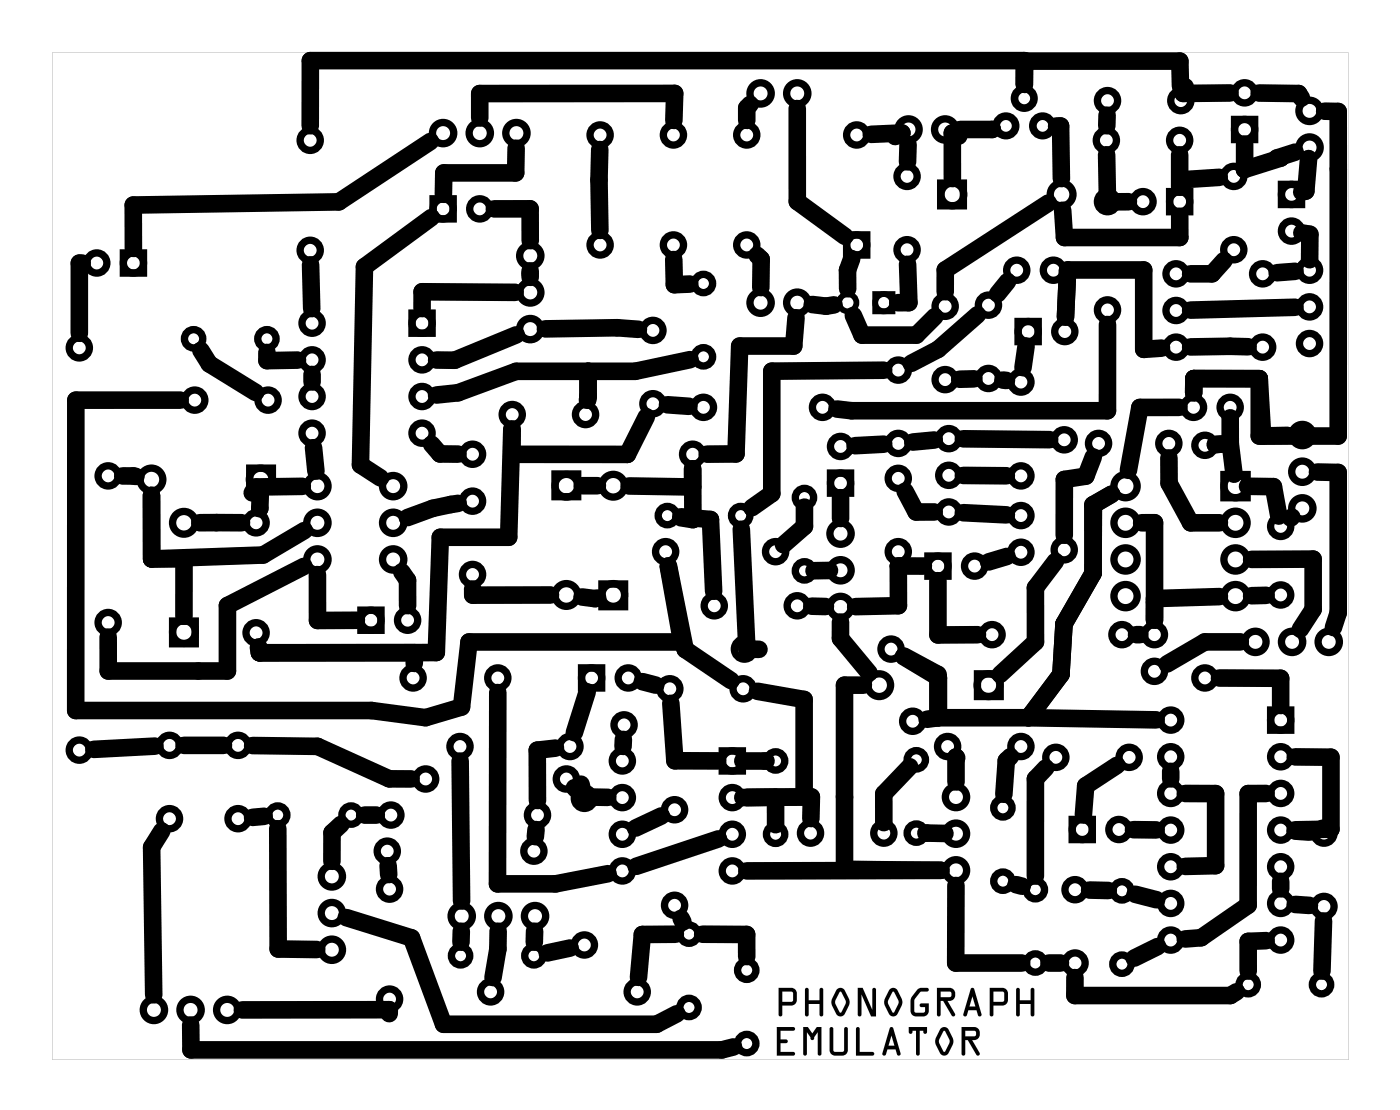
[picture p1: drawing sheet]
<svg xmlns="http://www.w3.org/2000/svg" width="97mm" height="77mm" viewBox="0 0 97 77" stroke-linecap="round" stroke-linejoin="round" font-family="sans-serif">
<g fill="#000">
<path d="M3.6 3.6v69.8h89.8v-69.8zM3.6 3.6h89.8v69.8h-89.8z"/>
<path d="M53.8 71.2h1.2a.13 .13 0 0 1 .1 .1 .13 .13 0 0 1-.1 .1h-.9v.6h.4a.13 .13 0 0 1 .1 .1 .13 .13 0 0 1-.1 .2h-.4v.6h.9a.13 .13 0 0 1 .1 .1 .13 .13 0 0 1-.1 .1h-1.2zM53.8 71.2v1.9h1.2a.13 .13 0 0 0 .1-.1 .13 .13 0 0 0-.1-.1h-.9v-.6h.4a.13 .13 0 0 0 .1-.2 .13 .13 0 0 0-.1-.1h-.4v-.6h.9a.13 .13 0 0 0 .1-.1 .13 .13 0 0 0-.1-.1zM55.7 71.2h.3l.3 .4 .3-.4h.3v1.8a.13 .13 0 0 1-.1 .1 .13 .13 0 0 1-.1-.1v-1.5l-.3 .4a.14 .14 0 0 1-.1 .2 .14 .14 0 0 1-.1-.2l-.3-.4v1.5a.13 .13 0 0 1-.1 .1 .13 .13 0 0 1-.1-.1zM55.7 71.2v1.8a.13 .13 0 0 0 .1 .1 .13 .13 0 0 0 .1-.1v-1.5l.3 .4a.14 .14 0 0 0 .1 .2 .14 .14 0 0 0 .1-.2l.3-.4v1.5a.13 .13 0 0 0 .1 .1 .13 .13 0 0 0 .1-.1v-1.8h-.3l-.3 .4-.3-.4zM57.5 71.2h.2v1.6l.2 .1h.5l.1-.1v-1.5a.13 .13 0 0 1 .1-.1 .13 .13 0 0 1 .2 .1v1.5a.39 .39 0 0 1-.4 .3h-.5a.39 .39 0 0 1-.4-.3zM57.5 71.2v1.6a.38 .38 0 0 0 .4 .3h.5a.39 .39 0 0 0 .4-.3v-1.5a.13 .13 0 0 0-.2-.1 .13 .13 0 0 0-.1 .1v1.5l-.1 .1h-.5l-.2-.1v-1.6zM59.4 71.2h.1l.1 .1v1.6h.9a.13 .13 0 0 1 .1 .1 .13 .13 0 0 1-.1 .1h-1.2zM59.4 71.2l-.1 1.9h1.2a.13 .13 0 0 0 .1-.1 .13 .13 0 0 0-.1-.1h-.9v-1.6l-.1-.1zM61.7 71.2h.2l.5 1.8a.13 .13 0 0 1-.1 .1 .13 .13 0 0 1-.1-.1l-.1-.3h-.6l-.1 .3a.13 .13 0 0 1-.2 .1 .13 .13 0 0 1-.1-.1zM61.7 71.2l-.6 1.8a.13 .13 0 0 0 .1 .1 .13 .13 0 0 0 .2-.1l.1-.3h.6l.1 .3a.13 .13 0 0 0 .1 .1 .13 .13 0 0 0 .1-.1l-.5-1.8zM61.8 71.7l-.2 .8h.4zM61.8 71.7l.2 .8h-.4zM63 71.2h1.2v.3a.13 .13 0 0 1-.1 .1 .13 .13 0 0 1-.1-.1v-.1h-.3v1.6a.13 .13 0 0 1-.1 .1 .13 .13 0 0 1-.1-.1v-1.6h-.3v.1a.13 .13 0 0 1-.1 .1 .13 .13 0 0 1-.1-.1zM63 71.2v.3a.13 .13 0 0 0 .1 .1 .13 .13 0 0 0 .1-.1v-.1h.3v1.6a.13 .13 0 0 0 .1 .1 .13 .13 0 0 0 .1-.1v-1.6h.3v.1a.13 .13 0 0 0 .1 .1 .13 .13 0 0 0 .1-.1v-.3zM65.2 71.3l.2-.1 .3 .1a1.17 1.17 0 0 1 0 1.7l-.3 .1-.2-.1-.4-.7a1.17 1.17 0 0 1 .3-1zM65.2 71.3l-.4 .7a1.16 1.16 0 0 0 .3 1 .33 .33 0 0 0 .6 0l.4-.7v-.3l-.4-.7-.3-.1zM65.4 71.4l-.3 .7 .3 .8 .4-.8-.3-.6zM65.4 71.4l.1 .1 .3 .6-.4 .8-.3-.8zM66.6 71.2h.9a.46 .46 0 0 1 .4 .5 .46 .46 0 0 1-.5 .4l.5 .8a.13 .13 0 0 1-.1 .2 .13 .13 0 0 1-.1 0l-.6-1h-.2v.9a.13 .13 0 0 1-.1 .1 .13 .13 0 0 1-.2-.1zM66.6 71.2v1.8a.13 .13 0 0 0 .2 .1 .13 .13 0 0 0 .1-.1v-.9h.2l.6 1a.13 .13 0 0 0 .1 0 .13 .13 0 0 0 .1-.2l-.5-.8a.46 .46 0 0 0 .5-.4 .46 .46 0 0 0-.4-.5zM66.9 71.4v.4h.6l.1-.1v-.3zM66.9 71.4h.7v.3l-.1 .1h-.6z"/>
<path d="M53.8 71.2h1.2a.13 .13 0 0 1 .1 .1 .13 .13 0 0 1-.1 .1h-.9v.6h.4a.13 .13 0 0 1 .1 .1 .13 .13 0 0 1-.1 .2h-.4v.6h.9a.13 .13 0 0 1 .1 .1 .13 .13 0 0 1-.1 .1h-1.2zM55.7 71.2h.3l.3 .4 .3-.4h.3v1.8a.13 .13 0 0 1-.1 .1 .13 .13 0 0 1-.1-.1v-1.5l-.3 .4a.14 .14 0 0 1-.1 .2 .14 .14 0 0 1-.1-.2l-.3-.4v1.5a.13 .13 0 0 1-.1 .1 .13 .13 0 0 1-.1-.1zM57.5 71.2h.2v1.6l.2 .1h.5l.1-.1v-1.5a.13 .13 0 0 1 .1-.1 .13 .13 0 0 1 .2 .1v1.5a.39 .39 0 0 1-.4 .3h-.5a.39 .39 0 0 1-.4-.3zM59.4 71.2h.1l.1 .1v1.6h.9a.13 .13 0 0 1 .1 .1 .13 .13 0 0 1-.1 .1h-1.2zM61.7 71.2h.2l.5 1.8a.13 .13 0 0 1-.1 .1 .13 .13 0 0 1-.1-.1l-.1-.3h-.6l-.1 .3a.13 .13 0 0 1-.2 .1 .13 .13 0 0 1-.1-.1zM61.8 71.7l-.2 .8h.4zM63 71.2h1.2v.3a.13 .13 0 0 1-.1 .1 .13 .13 0 0 1-.1-.1v-.1h-.3v1.6a.13 .13 0 0 1-.1 .1 .13 .13 0 0 1-.1-.1v-1.6h-.3v.1a.13 .13 0 0 1-.1 .1 .13 .13 0 0 1-.1-.1zM65.2 71.3l.2-.1 .3 .1a1.17 1.17 0 0 1 0 1.7l-.3 .1-.3-.1a1.17 1.17 0 0 1 .1-1.7zM65.4 71.4l-.3 .7 .3 .8 .4-.8-.3-.6zM66.6 71.2h.9a.46 .46 0 0 1 .4 .5 .46 .46 0 0 1-.5 .4l.5 .8a.13 .13 0 0 1-.1 .2 .13 .13 0 0 1-.1 0l-.6-1h-.2v.9a.13 .13 0 0 1-.1 .1 .13 .13 0 0 1-.2-.1zM66.9 71.4v.4h.6l.1-.1v-.3z"/>
<path d="M54 68.4h.8a.39 .39 0 0 1 .4 .4v.5a.39 .39 0 0 1-.4 .4h-.6v.6a.13 .13 0 0 1-.1 .1 .13 .13 0 0 1-.1-.1zM54 68.4v1.9a.13 .13 0 0 0 .1 .1 .13 .13 0 0 0 .1-.1v-.6h.6a.39 .39 0 0 0 .4-.4v-.5a.39 .39 0 0 0-.4-.4zM54.2 68.7v.7h.7v-.7zM54.2 68.7h.7v.7h-.7zM55.8 68.5h.2v.8h.8v-.7a.13 .13 0 0 1 .1-.2 .13 .13 0 0 1 .1 .2v1.7a.13 .13 0 0 1-.1 .1 .13 .13 0 0 1-.1-.1v-.7h-.8v.7a.13 .13 0 0 1-.1 .1 .13 .13 0 0 1-.1-.1zM55.8 68.5v1.8a.13 .13 0 0 0 .1 .1 .13 .13 0 0 0 .1-.1v-.7h.8v.7a.13 .13 0 0 0 .1 .1 .13 .13 0 0 0 .1-.1v-1.7a.13 .13 0 0 0-.1-.2 .13 .13 0 0 0-.1 .2v.7h-.8v-.8zM58 68.6l.2-.2 .3 .2a1.17 1.17 0 0 1 0 1.7l-.3 .1-.2-.1-.4-.7a1.17 1.17 0 0 1 .3-1zM58 68.6l-.4 .7a1.16 1.16 0 0 0 .3 .9 .33 .33 0 0 0 .6 0l.4-.6v-.3l-.4-.7-.3-.2zM58.2 68.7l-.3 .7 .3 .8 .4-.8-.3-.7zM58.2 68.7h.1l.3 .7-.4 .8-.3-.8zM59.4 68.4h.4l.6 1.6v-1.4a.14 .14 0 0 1 .2-.2 .13 .13 0 0 1 .1 .2v1.8h-.3l-.7-1.5v1.4a.13 .13 0 0 1-.1 .1 .13 .13 0 0 1-.2-.1zM59.4 68.4v1.9a.13 .13 0 0 0 .2 .1 .13 .13 0 0 0 .1-.1v-1.4l.7 1.5h.3v-1.8a.13 .13 0 0 0-.1-.2 .14 .14 0 0 0-.2 .2v1.4l-.6-1.6zM61.7 68.6l.2-.2 .3 .2a1.17 1.17 0 0 1-.1 1.7l-.2 .1-.2-.1-.4-.7a1.17 1.17 0 0 1 .3-1zM61.7 68.6l-.4 .7a1.16 1.16 0 0 0 .3 .9 .33 .33 0 0 0 .6 0l.3-.6v-.3l-.4-.7-.2-.2zM61.9 68.7l-.4 .7 .4 .8 .4-.8-.3-.7zM61.9 68.7h.1l.3 .7-.4 .8-.4-.8zM63.5 68.6l.2-.1 .5-.1a.14 .14 0 0 1 .2 .2 .13 .13 0 0 1-.2 .1h-.4l-.4 .6v.8h.7v-.3h-.2a.14 .14 0 0 1-.2-.2 .13 .13 0 0 1 .2-.1h.5v.5a.39 .39 0 0 1-.4 .4h-.5a.38 .38 0 0 1-.4-.4v-.8zM63.5 68.6a1.44 1.44 0 0 0-.3 1.7 1.01 1.01 0 0 0 1 0l.2-.3v-.5h-.5a.13 .13 0 0 0-.2 .1 .14 .14 0 0 0 .2 .2h.2v.3h-.7v-.8l.4-.6h.4a.13 .13 0 0 0 .2-.1 .14 .14 0 0 0-.2-.2h-.3zM64.9 68.4h.9a.46 .46 0 0 1 .4 .6 .46 .46 0 0 1-.5 .3l.5 .9a.13 .13 0 0 1-.1 .2 .13 .13 0 0 1-.2 0l-.5-1.1h-.2v1a.13 .13 0 0 1-.1 .1 .13 .13 0 0 1-.2-.1zM64.9 68.4v1.9a.13 .13 0 0 0 .2 .1 .13 .13 0 0 0 .1-.1v-1h.2l.5 1.1a.13 .13 0 0 0 .2 0 .13 .13 0 0 0 .1-.2l-.5-.9a.46 .46 0 0 0 .5-.3 .46 .46 0 0 0-.4-.6zM65.2 68.7v.4h.6l.1-.1v-.3zM65.2 68.7h.7v.3l-.1 .1h-.6zM67.3 68.5h.2l.5 1.8a.13 .13 0 0 1-.1 .1 .13 .13 0 0 1-.1-.1l-.1-.3h-.6l-.1 .3a.13 .13 0 0 1-.1 .1 .13 .13 0 0 1-.2-.1zM67.3 68.5l-.6 1.8a.13 .13 0 0 0 .2 .1 .13 .13 0 0 0 .1-.1l.1-.3h.6l.1 .3a.13 .13 0 0 0 .1 .1 .13 .13 0 0 0 .1-.1l-.5-1.8zM67.4 69l-.2 .7h.4zM67.4 69l.2 .7h-.4zM68.6 68.4h.9a.39 .39 0 0 1 .3 .4v.5a.39 .39 0 0 1-.3 .4h-.7v.6a.13 .13 0 0 1-.1 .1 .13 .13 0 0 1-.1-.1zM68.6 68.4v1.9a.13 .13 0 0 0 .1 .1 .13 .13 0 0 0 .1-.1v-.6h.7a.39 .39 0 0 0 .3-.4v-.5a.39 .39 0 0 0-.3-.4zM68.8 68.7v.7h.8v-.7zM68.8 68.7h.8v.7h-.8zM70.4 68.5h.3v.8h.7v-.7a.13 .13 0 0 1 .1-.2 .14 .14 0 0 1 .2 .2v1.7a.13 .13 0 0 1-.2 .1 .13 .13 0 0 1-.1-.1v-.7h-.7v.7a.13 .13 0 0 1-.2 .1 .13 .13 0 0 1-.1-.1zM70.4 68.5v1.8a.13 .13 0 0 0 .1 .1 .13 .13 0 0 0 .2-.1v-.7h.7v.7a.13 .13 0 0 0 .1 .1 .13 .13 0 0 0 .2-.1v-1.7a.14 .14 0 0 0-.2-.2 .13 .13 0 0 0-.1 .2v.7h-.7v-.8z"/>
<path d="M54 68.4h.8a.39 .39 0 0 1 .4 .4v.5a.39 .39 0 0 1-.4 .4h-.6v.6a.13 .13 0 0 1-.1 .1 .13 .13 0 0 1-.1-.1zM54.2 68.7v.7h.7v-.7zM55.8 68.5h.2v.8h.8v-.7a.13 .13 0 0 1 .1-.2 .13 .13 0 0 1 .1 .2v1.7a.13 .13 0 0 1-.1 .1 .13 .13 0 0 1-.1-.1v-.7h-.8v.7a.13 .13 0 0 1-.1 .1 .13 .13 0 0 1-.1-.1zM58 68.6l.2-.2 .3 .2a1.17 1.17 0 0 1 0 1.7l-.3 .1-.3-.2a1.17 1.17 0 0 1 .1-1.6zM58.2 68.7l-.3 .7 .3 .8 .4-.8-.3-.7zM59.4 68.4h.4l.6 1.6v-1.4a.14 .14 0 0 1 .2-.2 .13 .13 0 0 1 .1 .2v1.8h-.3l-.7-1.5v1.4a.13 .13 0 0 1-.1 .1 .13 .13 0 0 1-.2-.1zM61.7 68.6l.2-.2 .3 .2a1.17 1.17 0 0 1-.1 1.7l-.2 .1-.3-.2a1.17 1.17 0 0 1 .1-1.6zM61.9 68.7l-.4 .7 .4 .8 .4-.8-.3-.7zM63.5 68.6l.2-.1 .5-.1a.14 .14 0 0 1 .2 .2 .13 .13 0 0 1-.2 .1h-.4l-.4 .6v.8h.7v-.3h-.2a.14 .14 0 0 1-.2-.2 .13 .13 0 0 1 .2-.1h.5v.5a.39 .39 0 0 1-.4 .4h-.5a.38 .38 0 0 1-.4-.4 1.36 1.36 0 0 1 .4-1.4zM64.9 68.4h.9a.46 .46 0 0 1 .4 .6 .46 .46 0 0 1-.5 .3l.5 .9a.13 .13 0 0 1-.1 .2 .13 .13 0 0 1-.2 0l-.5-1.1h-.2v1a.13 .13 0 0 1-.1 .1 .13 .13 0 0 1-.2-.1zM65.2 68.7v.4h.6l.1-.1v-.3zM67.3 68.5h.2l.5 1.8a.13 .13 0 0 1-.1 .1 .13 .13 0 0 1-.1-.1l-.1-.3h-.6l-.1 .3a.13 .13 0 0 1-.1 .1 .13 .13 0 0 1-.2-.1zM67.4 69l-.2 .7h.4zM68.6 68.4h.9a.39 .39 0 0 1 .3 .4v.5a.39 .39 0 0 1-.3 .4h-.7v.6a.13 .13 0 0 1-.1 .1 .13 .13 0 0 1-.1-.1zM68.8 68.7v.7h.8v-.7zM70.4 68.5h.3v.8h.7v-.7a.13 .13 0 0 1 .1-.2 .14 .14 0 0 1 .2 .2v1.7a.13 .13 0 0 1-.2 .1 .13 .13 0 0 1-.1-.1v-.7h-.7v.7a.13 .13 0 0 1-.2 .1 .13 .13 0 0 1-.1-.1z"/>
</g>
<g fill="none" stroke="#000" stroke-width=".51">
<path d="M8.5 17.5h1.4v1.4h-1.4zM30 13.8h1.4v1.4h-1.4zM58.7 16.3h1.4v1.4h-1.4zM65.2 12.7h1.6v1.6h-1.6zM81 13.3h1.4v1.4h-1.4zM85.5 8.3h1.4v1.4h-1.4zM88.8 12.8h1.4v1.4h-1.4zM17.3 32.4h1.6v1.6h-1.6zM28.5 21.7h1.4v1.4h-1.4zM38.5 32.8h1.5v1.6h-1.5zM57.5 32.8h1.4v1.4h-1.4zM64.3 38.5h1.4v1.4h-1.4z"/>
<path d="M70.5 22.3h1.4v1.4h-1.4zM84.8 32.9h1.6v1.6h-1.6zM12 43h1.5v1.6h-1.5zM25 42.3h1.4v1.4h-1.4zM40.3 46.3h1.4v1.4h-1.4zM41.7 40.5h1.6v1.5h-1.6zM50 52h1.4v1.4h-1.4zM67.7 46.7h1.6v1.6h-1.6zM74.3 56.8h1.4v1.4h-1.4zM88 49.2h1.4v1.4h-1.4z"/>
<circle cx="6.7" cy="18.2" r=".7"/>
<circle cx="9.2" cy="18.2" r=".7"/>
<circle cx="21.5" cy="9.7" r=".7"/>
<circle cx="21.5" cy="17.3" r=".7"/>
<circle cx="30.7" cy="9.2" r=".74"/>
<circle cx="30.7" cy="14.5" r=".7"/>
<circle cx="33.2" cy="9.2" r=".74"/>
<circle cx="33.2" cy="14.5" r=".7"/>
<circle cx="35.8" cy="9.2" r=".74"/>
<circle cx="36.7" cy="17.7" r=".74"/>
<circle cx="41.6" cy="17" r=".7"/>
<circle cx="41.6" cy="9.4" r=".7"/>
<circle cx="46.7" cy="17" r=".7"/>
<circle cx="46.7" cy="9.4" r=".7"/>
<circle cx="48.7" cy="19.6" r=".64"/>
<circle cx="51.7" cy="17" r=".7"/>
<circle cx="51.7" cy="9.4" r=".7"/>
<circle cx="52.7" cy="6.5" r=".74"/>
<circle cx="55.2" cy="6.5" r=".74"/>
<circle cx="59.4" cy="17" r=".7"/>
<circle cx="59.4" cy="9.4" r=".7"/>
<circle cx="62.9" cy="17.3" r=".7"/>
<circle cx="62.9" cy="12.2" r=".7"/>
<circle cx="63" cy="9" r=".74"/>
<circle cx="65.5" cy="9" r=".74"/>
<circle cx="66" cy="13.5" r=".79"/>
<circle cx="70.5" cy="18.7" r=".7"/>
<circle cx="73" cy="18.7" r=".7"/>
<circle cx="73.6" cy="13.5" r=".79"/>
<circle cx="76.7" cy="9.7" r=".7"/>
<circle cx="76.7" cy="7" r=".7"/>
<circle cx="76.7" cy="14" r=".7"/>
<circle cx="79.2" cy="14" r=".7"/>
<circle cx="81.5" cy="19" r=".7"/>
<circle cx="81.7" cy="14" r=".7"/>
<circle cx="81.7" cy="9.7" r=".7"/>
<circle cx="81.8" cy="7" r=".7"/>
<circle cx="85.5" cy="17.3" r=".7"/>
<circle cx="85.5" cy="12.2" r=".7"/>
<circle cx="86.2" cy="9" r=".7"/>
<circle cx="86.2" cy="6.4" r=".7"/>
<circle cx="87.5" cy="19" r=".7"/>
<circle cx="89.5" cy="16" r=".7"/>
<circle cx="89.5" cy="13.5" r=".7"/>
<circle cx="90.7" cy="18.7" r=".7"/>
<circle cx="90.7" cy="7.7" r=".74"/>
<circle cx="90.7" cy="10.2" r=".74"/>
<circle cx="5.5" cy="24.1" r=".7"/>
<circle cx="7.5" cy="33" r=".7"/>
<circle cx="10.5" cy="33.2" r=".79"/>
<circle cx="12.7" cy="36.2" r=".79"/>
<circle cx="13.4" cy="23.5" r=".64"/>
<circle cx="13.5" cy="27.7" r=".7"/>
<circle cx="17.7" cy="36.2" r=".7"/>
<circle cx="18.1" cy="33.2" r=".79"/>
<circle cx="18.5" cy="23.5" r=".64"/>
<circle cx="18.6" cy="27.7" r=".7"/>
<circle cx="21.6" cy="22.4" r=".7"/>
<circle cx="21.6" cy="24.9" r=".7"/>
<circle cx="21.6" cy="27.5" r=".7"/>
<circle cx="21.6" cy="30" r=".7"/>
<circle cx="22" cy="38.8" r=".74"/>
<circle cx="22" cy="33.7" r=".74"/>
<circle cx="22" cy="36.2" r=".74"/>
<circle cx="27.2" cy="38.8" r=".74"/>
<circle cx="27.2" cy="33.7" r=".74"/>
<circle cx="27.2" cy="36.2" r=".74"/>
<circle cx="29.2" cy="22.4" r=".7"/>
<circle cx="29.2" cy="27.5" r=".7"/>
<circle cx="29.2" cy="24.9" r=".7"/>
<circle cx="29.2" cy="30" r=".7"/>
<circle cx="32.7" cy="39.8" r=".7"/>
<circle cx="32.7" cy="34.7" r=".7"/>
<circle cx="32.7" cy="31.5" r=".7"/>
<circle cx="35.5" cy="28.7" r=".7"/>
<circle cx="36.7" cy="22.8" r=".74"/>
<circle cx="36.7" cy="20.3" r=".74"/>
<circle cx="39.2" cy="33.7" r=".79"/>
<circle cx="40.6" cy="28.7" r=".7"/>
<circle cx="42.5" cy="33.7" r=".79"/>
<circle cx="45.2" cy="28" r=".7"/>
<circle cx="45.2" cy="22.9" r=".7"/>
<circle cx="46.1" cy="38.2" r=".7"/>
<circle cx="46.2" cy="35.7" r=".64"/>
<circle cx="48" cy="31.5" r=".7"/>
<circle cx="48.7" cy="24.7" r=".64"/>
<circle cx="48.7" cy="28.2" r=".7"/>
<circle cx="51.3" cy="35.7" r=".64"/>
<circle cx="52.7" cy="21" r=".74"/>
<circle cx="53.7" cy="38.2" r=".7"/>
<circle cx="55.2" cy="21" r=".74"/>
<circle cx="55.7" cy="34.5" r=".64"/>
<circle cx="55.7" cy="39.6" r=".64"/>
<circle cx="57" cy="28.2" r=".7"/>
<circle cx="58.2" cy="33.5" r=".7"/>
<circle cx="58.2" cy="30.9" r=".7"/>
<circle cx="58.2" cy="37" r=".74"/>
<circle cx="58.2" cy="39.5" r=".74"/>
<circle cx="62.2" cy="38.2" r=".7"/>
<circle cx="62.2" cy="30.7" r=".7"/>
<circle cx="62.2" cy="33.1" r=".7"/>
<circle cx="62.2" cy="25.6" r=".7"/>
<circle cx="65" cy="39.2" r=".7"/>
<circle cx="65.5" cy="26.3" r=".7"/>
<circle cx="65.5" cy="21.2" r=".7"/>
<circle cx="65.7" cy="35.5" r=".7"/>
<circle cx="65.7" cy="32.9" r=".7"/>
<circle cx="65.7" cy="30.4" r=".7"/>
<circle cx="67.5" cy="39.2" r=".7"/>
<circle cx="68.5" cy="26.2" r=".7"/>
<circle cx="68.5" cy="21.1" r=".7"/>
<circle cx="70.7" cy="33" r=".7"/>
<circle cx="70.7" cy="26.5" r=".7"/>
<circle cx="70.7" cy="38.3" r=".7"/>
<circle cx="70.7" cy="35.7" r=".7"/>
<circle cx="71.2" cy="23" r=".7"/>
<circle cx="73.7" cy="38.1" r=".7"/>
<circle cx="73.7" cy="30.5" r=".7"/>
<circle cx="73.8" cy="23" r=".7"/>
<circle cx="76.1" cy="30.7" r=".7"/>
<circle cx="76.7" cy="21.5" r=".7"/>
<circle cx="78" cy="38.8" r=".8"/>
<circle cx="78" cy="33.7" r=".8"/>
<circle cx="78" cy="36.2" r=".8"/>
<circle cx="81" cy="30.7" r=".7"/>
<circle cx="81.5" cy="24.1" r=".7"/>
<circle cx="81.5" cy="21.5" r=".7"/>
<circle cx="82.7" cy="28.2" r=".7"/>
<circle cx="83.5" cy="30.9" r=".7"/>
<circle cx="85.2" cy="28.2" r=".7"/>
<circle cx="85.6" cy="38.8" r=".8"/>
<circle cx="85.6" cy="33.7" r=".8"/>
<circle cx="85.6" cy="36.2" r=".8"/>
<circle cx="87.5" cy="24.1" r=".7"/>
<circle cx="88.7" cy="36.5" r=".7"/>
<circle cx="90.2" cy="32.7" r=".74"/>
<circle cx="90.2" cy="35.2" r=".74"/>
<circle cx="90.2" cy="30.1" r=".74"/>
<circle cx="90.7" cy="23.8" r=".7"/>
<circle cx="90.7" cy="21.3" r=".7"/>
<circle cx="5.5" cy="52" r=".7"/>
<circle cx="7.5" cy="43.1" r=".7"/>
<circle cx="11.7" cy="56.7" r=".7"/>
<circle cx="11.7" cy="51.6" r=".7"/>
<circle cx="12.7" cy="43.8" r=".79"/>
<circle cx="16.5" cy="56.7" r=".7"/>
<circle cx="16.5" cy="51.6" r=".7"/>
<circle cx="17.7" cy="43.8" r=".7"/>
<circle cx="19.2" cy="56.5" r=".64"/>
<circle cx="24.3" cy="56.5" r=".64"/>
<circle cx="25.7" cy="43" r=".7"/>
<circle cx="26.8" cy="59" r=".7"/>
<circle cx="27.1" cy="56.5" r=".7"/>
<circle cx="28.2" cy="43" r=".7"/>
<circle cx="28.6" cy="47" r=".7"/>
<circle cx="29.5" cy="54" r=".7"/>
<circle cx="31.9" cy="51.7" r=".7"/>
<circle cx="34.5" cy="47" r=".7"/>
<circle cx="37" cy="59" r=".7"/>
<circle cx="37.2" cy="56.5" r=".7"/>
<circle cx="39.2" cy="54" r=".7"/>
<circle cx="39.2" cy="41.2" r=".79"/>
<circle cx="39.5" cy="51.7" r=".7"/>
<circle cx="40.5" cy="55.3" r=".7"/>
<circle cx="41" cy="47" r=".7"/>
<circle cx="42.5" cy="41.2" r=".79"/>
<circle cx="43.1" cy="52.7" r=".7"/>
<circle cx="43.1" cy="57.8" r=".7"/>
<circle cx="43.1" cy="55.3" r=".7"/>
<circle cx="43.2" cy="50.2" r=".7"/>
<circle cx="43.5" cy="47" r=".7"/>
<circle cx="46.4" cy="47.7" r=".7"/>
<circle cx="46.7" cy="56.1" r=".7"/>
<circle cx="49.5" cy="42" r=".7"/>
<circle cx="50.7" cy="52.7" r=".7"/>
<circle cx="50.7" cy="57.8" r=".7"/>
<circle cx="50.7" cy="55.3" r=".7"/>
<circle cx="51.5" cy="47.7" r=".7"/>
<circle cx="51.6" cy="45" r=".7"/>
<circle cx="53.7" cy="52.7" r=".64"/>
<circle cx="53.7" cy="57.8" r=".64"/>
<circle cx="55.2" cy="42" r=".7"/>
<circle cx="56.2" cy="57.7" r=".7"/>
<circle cx="58.2" cy="42.1" r=".74"/>
<circle cx="60.9" cy="47.5" r=".79"/>
<circle cx="61.2" cy="57.7" r=".7"/>
<circle cx="61.7" cy="45" r=".7"/>
<circle cx="63.2" cy="50" r=".7"/>
<circle cx="63.5" cy="57.7" r=".64"/>
<circle cx="63.5" cy="52.6" r=".64"/>
<circle cx="65.7" cy="51.7" r=".7"/>
<circle cx="66.2" cy="55.2" r=".74"/>
<circle cx="66.2" cy="57.8" r=".74"/>
<circle cx="68.5" cy="47.5" r=".79"/>
<circle cx="68.7" cy="44" r=".7"/>
<circle cx="69.5" cy="56" r=".64"/>
<circle cx="70.7" cy="51.7" r=".7"/>
<circle cx="73.2" cy="52.5" r=".7"/>
<circle cx="75" cy="57.5" r=".7"/>
<circle cx="77.5" cy="57.5" r=".7"/>
<circle cx="77.7" cy="44" r=".7"/>
<circle cx="78" cy="41.3" r=".8"/>
<circle cx="78.2" cy="52.5" r=".7"/>
<circle cx="80" cy="46.5" r=".7"/>
<circle cx="80" cy="44" r=".7"/>
<circle cx="81.1" cy="49.9" r=".7"/>
<circle cx="81.1" cy="57.5" r=".7"/>
<circle cx="81.1" cy="52.4" r=".7"/>
<circle cx="81.1" cy="55" r=".7"/>
<circle cx="83.5" cy="47" r=".7"/>
<circle cx="85.6" cy="41.3" r=".8"/>
<circle cx="87" cy="44.5" r=".74"/>
<circle cx="88.7" cy="41.2" r=".7"/>
<circle cx="88.7" cy="49.9" r=".7"/>
<circle cx="88.7" cy="55" r=".7"/>
<circle cx="88.7" cy="52.4" r=".7"/>
<circle cx="88.7" cy="57.5" r=".7"/>
<circle cx="89.5" cy="44.5" r=".74"/>
<circle cx="91.7" cy="57.7" r=".7"/>
<circle cx="92.1" cy="44.5" r=".74"/>
<circle cx="10.7" cy="70" r=".74"/>
<circle cx="13.2" cy="70" r=".74"/>
<circle cx="15.7" cy="70" r=".74"/>
<circle cx="23" cy="65.8" r=".74"/>
<circle cx="23" cy="60.7" r=".74"/>
<circle cx="23" cy="63.3" r=".74"/>
<circle cx="27" cy="61.6" r=".7"/>
<circle cx="27" cy="69.2" r=".7"/>
<circle cx="31.9" cy="66.2" r=".64"/>
<circle cx="32" cy="63.5" r=".74"/>
<circle cx="34" cy="68.7" r=".7"/>
<circle cx="34.5" cy="63.5" r=".74"/>
<circle cx="37" cy="66.2" r=".64"/>
<circle cx="37.1" cy="63.5" r=".74"/>
<circle cx="40.5" cy="65.5" r=".7"/>
<circle cx="43.1" cy="60.3" r=".7"/>
<circle cx="44.2" cy="68.7" r=".7"/>
<circle cx="46.7" cy="62.7" r=".7"/>
<circle cx="47.7" cy="64.7" r=".64"/>
<circle cx="47.7" cy="69.8" r=".64"/>
<circle cx="50.7" cy="60.3" r=".7"/>
<circle cx="51.7" cy="72.3" r=".64"/>
<circle cx="51.7" cy="67.2" r=".64"/>
<circle cx="66.2" cy="60.3" r=".74"/>
<circle cx="69.5" cy="61.1" r=".64"/>
<circle cx="71.7" cy="66.7" r=".64"/>
<circle cx="71.7" cy="61.6" r=".64"/>
<circle cx="74.5" cy="66.7" r=".7"/>
<circle cx="74.5" cy="61.6" r=".7"/>
<circle cx="77.7" cy="66.8" r=".64"/>
<circle cx="77.7" cy="61.7" r=".64"/>
<circle cx="81.1" cy="65.1" r=".7"/>
<circle cx="81.1" cy="60.1" r=".7"/>
<circle cx="81.1" cy="62.6" r=".7"/>
<circle cx="86.5" cy="68.2" r=".64"/>
<circle cx="88.7" cy="60.1" r=".7"/>
<circle cx="88.7" cy="65.1" r=".7"/>
<circle cx="88.7" cy="62.6" r=".7"/>
<circle cx="91.6" cy="68.2" r=".64"/>
<circle cx="91.7" cy="62.8" r=".7"/>
</g>
<g fill="none" stroke="#000" stroke-width=".53">
<circle cx="69.7" cy="8.7" r=".67"/>
<circle cx="71" cy="6.8" r=".67"/>
<circle cx="72.2" cy="8.7" r=".67"/>
</g>
<g fill="none" stroke="#000" stroke-width=".4">
<path d="M60.6 20.4h1.2v1.2h-1.2z"/>
<circle cx="58.7" cy="21" r=".6"/>
<circle cx="61.2" cy="21" r=".6"/>
</g>
<g fill="none" stroke="#000" stroke-width="1.2">
<path d="M5.7 18.2h-.2v4.9M21.5 18.4l.1 3M29.8 9.8l-6.3 4.2-14.3 .2v3M29.9 15.1l-4.6 3.4-.3 13.7 1.4 .9M33.2 8.2v-1.7h13.6l-.1 1.8M34.3 14.5h2.4v2.2M35.8 10.3l-.1 1.7h-4.9l-.1 1.5M36.7 18.8v.4M41.6 10.4v5.6M46.7 18v1.7h1.1M52 7.2l-.3 .3v.8M52.5 17.7l.2 .3v1.9"/>
<path d="M55.2 7.5v6.5l3.4 2.4M59 17.9l-.3 .8v1.3M60.4 9.3l2.1-.1-.5 .3M62.9 18.3l.1 2.7h-.8M62.9 10v1.2M66.4 9.4l-.4-.2v3.2M68.8 9h-2.3M68.8 9h.1M69.8 19.5l-.7 .9M72.6 14.1l-7.1 4.6v1.5M73.2 8.7h.3v3.7M73.6 14.6l.2 1.9h8l-.1-1.5"/>
<path d="M74 18.7h.1M74 18.7h5.3v5.5l1.2-.1M74 18.7l-.2 3.3M76.7 10.7v3.3h1.5M76.7 8v.7M81.7 10.7v2.3l.1-.5 2.7-.2M81.8 6v-1.8h-10.8v1.6v-1.6h-49.5v4.5M82.1 6l-.1 .5 3.2-.1M84.8 18.1l-.8 .9h-1.5M86.2 10v1.5M87.3 6.4l2.7 .1 .2 .3M89.7 18.8l-1.2 .1"/>
<path d="M89.7 10.5l-1.2 .5h.3l-2.6 .7h.1M90.2 16.1l.6 .1v1.8M90.7 11l-.2 2.2-.3 .1M91.8 7.7h.9v22.5h-5.2l-.2-4M8.5 33h.9M10.5 34.3v4.4M10.5 38.7h2.3l-.1 4M12.5 27.7h-7.2l-.1 21.5h20.5l3.8 .5 2.5-.7 .5-4.5h14.7l-.9-5.3M13.8 36.2h2.9M13.9 24.3l.6 .9 3.2 2M18 34.3v.9M18.5 24.4v.6l2.1-.1"/>
<path d="M20.9 33.7h-3.2l-.2 .4M21.1 39.2l-5.3 2.8v4.5h-8.3v-2.4M21.1 36.8l-2.9 1.7-7.7 .2M21.6 25.9v.6M21.7 31l.2 1.6M22 39.8v3.2h2.7M27.8 39.6l.4 .6v1.8M29.9 30.8l.6 .7h1.2M31.7 34.9l-1.7 .3-1.8 .7M35.5 29.7l-.3 7.5h-4.7l-.3 8h-12.2l-.1-.4M35.7 20.3l-6.4-.1-.1 1.2M35.8 23.2l-4.3 1.8-1.2-.1"/>
<path d="M37.8 22.8l5-.1 1.4 .1M40.3 33.7h1.1M40.8 25.7l-.1 2M43.6 33.7h4.4v-1.2v3.5l-.8-.1M44.8 28.9l-1.3 2.6h-8v-1.8M46.3 28l1.4 .2M46.3 39.2l1.2 5.8 3.2 2.2M47.2 35.8l2 .2 .3 5M47.8 24.9l-3.8 .8h-8.2l-4.1 1.5-1.5 .2M51.4 36.7l.4 8.3h.8M55.2 22l-.2 2h-3.7l-.3 7.5h-2M55.7 35.1v1.4l-1.4 1.2"/>
<path d="M56.3 21.1l.9 .1 .6-.1M57.5 39.5h-1.1M58.2 34.5v1.4M59.1 21.9l.6 1.3h3.8l1.3-1.3M61.2 25.7h-7.7v8.5l-1.4 1M61.2 30.8l-1.9 .1M62.7 34l.8 1.5h1.2M64 39.2h-1.7v2.8h-3M64.7 30.5l-1.4 .1M66.8 35.5l2.9 .2M66.8 30.4l5.9 .1M66.8 32.9l2.9 .1"/>
<path d="M67.5 26.2l-1 .1M67.7 21.8l-2.7 2.4-1.9 1M69.5 26.3l.2 .1M69.8 38.6l-1.3 .3M71.1 24l-.2 1.5M73.1 38.9l-1.4 1.8 .1 3.8-2.5 2.2M75.7 39.7l-2 3.5-.2 3.5M75.8 31.7l-.6 1.3-1.4 .2-.1 3.9M76.7 22.5v6h-17.7l-1-.2M77 34.2l-1.3 .8v4.7M77 34.2l-1.2 .8-.1 4.7M79.1 36.2h.9v5.5"/>
<path d="M81 31.7v1.8l1.5 2.7h2M81.7 28.2h-2.7l-.8 4.4M85.2 28.9l.1 1.8M85.3 30.7l-1.1 .1M85.3 30.7l.2 2.2M86.4 33.7h1.8l.4 2.1M86.5 24h-4M86.7 38.8l4.3-.1v3.5l-.9 1.4M87.3 26.2h-4.6v1M87.3 26.2v4h1.9M89.5 35.8l-.1 .1M89.7 21.3l-7.2 .2"/>
<path d="M91.3 32.7h1.4v9.8l-.3 1M10.7 51.7l-4.2 .2M11.2 57.6l-.7 1.1 .2 10.2M12.8 51.6h2.7M17.5 51.7h4.5l5 2.3h1.5M17.9 44.8l.1 .4M18.3 56.6h-.8M19.2 57.4l.1 8.4h2.6M23.6 57.1l-.6 .6v2M25.3 56.5h.8M26.9 60v.6M28.8 45.2l-.1 .8"/>
<path d="M31.9 52.7l.1 9.7M32.8 40.8v.4h5.3M34.5 48v13.2h4l3.6-.7M37.1 57.5v.5M38.5 51.8l-1.3 .2v3.5M39.8 54.6l.1 .1M40.3 54.3l.2 .9h1.6M40.3 41.4h1.1M40.7 47.9l-.9 2.9M43.2 51.2v.5M44.5 47.2l.9 .3M45.8 56.5l-1.8 .9"/>
<path d="M46.5 48.7l.3 4h2.9M49.8 58.1l-5.7 1.9M51.5 52.7h1.6M51.5 55.3l4.7-.1v1.5M52.5 47.9l3.2 .6v6.7M53.7 55.2v1.9M56.3 42h.9M58.2 43.1v1.1l2 2.4M59.8 47.5h-1.3v12.7l6.7 .1h-13.4M62.6 45.5l2.4 1.4v2.8l-.8 .1M62.6 45.5l2.4 1.2v3h6.3M63 53.1l-1.8 1.9v2"/>
<path d="M64.2 57.7h1.3M65 40.2v3.8h2.7M66.3 52.5l-.1-.1v1.8M70 52.4l-.3 .3-.1 2.3M71.3 49.7l8.8 .2M72.5 53.2l-.8 .8v6.7M73.5 46.7l-2.2 3M77.4 53l-2.2 1.4-.1 2.1M78.5 57.5h1.6M78.8 44h.2M81.1 53.4v.6M82.1 55h2.1v5h-2.1"/>
<path d="M84.5 41.3l-4.5 .2v1.5M84.5 47h4.2v1.9M85.9 44.5h-2.4l-2.6 1.5M87.7 55h-1.2v7.7l-3.3 2.3-1.1 .1M87.7 41.2l-1 .1M89.8 57.6l.9 .1M89.8 52.4l2.4 .1v4.9l-2.4 .1M13.2 71v1.7h36.8l.8-.2M16.8 70h10.2v.2M24 63.6l4.5 1.4 2.2 6h14.8l1.4-.8M32 64.5l-.1 .8M34.5 64.5v1.3l-.3 1.9"/>
<path d="M37 64.5v.8M39.5 65.7l-1.6 .3M46.8 64.7h-2.3l-.3 3M47.2 63.6l.1 .3M48.7 64.7h3v1.6M66.2 61.3v5.4h4.6M70.4 61.3l.4 .1M72.7 66.7h.8M74.5 67.7v1.3h10.8l.4-.3M75.5 61.7h1.3M78.7 62l1.4 .3M80.2 65.6l-1.6 .8"/>
<path d="M87.7 65.2h-1.2v2.1M88.7 61.1v.5M89.8 62.7h.9M91.7 63.8l-.1 3.5"/>
</g>
<path d="M76.7 10.4v2.8" fill="none" stroke="#000" stroke-width=".61"/>
</svg>
